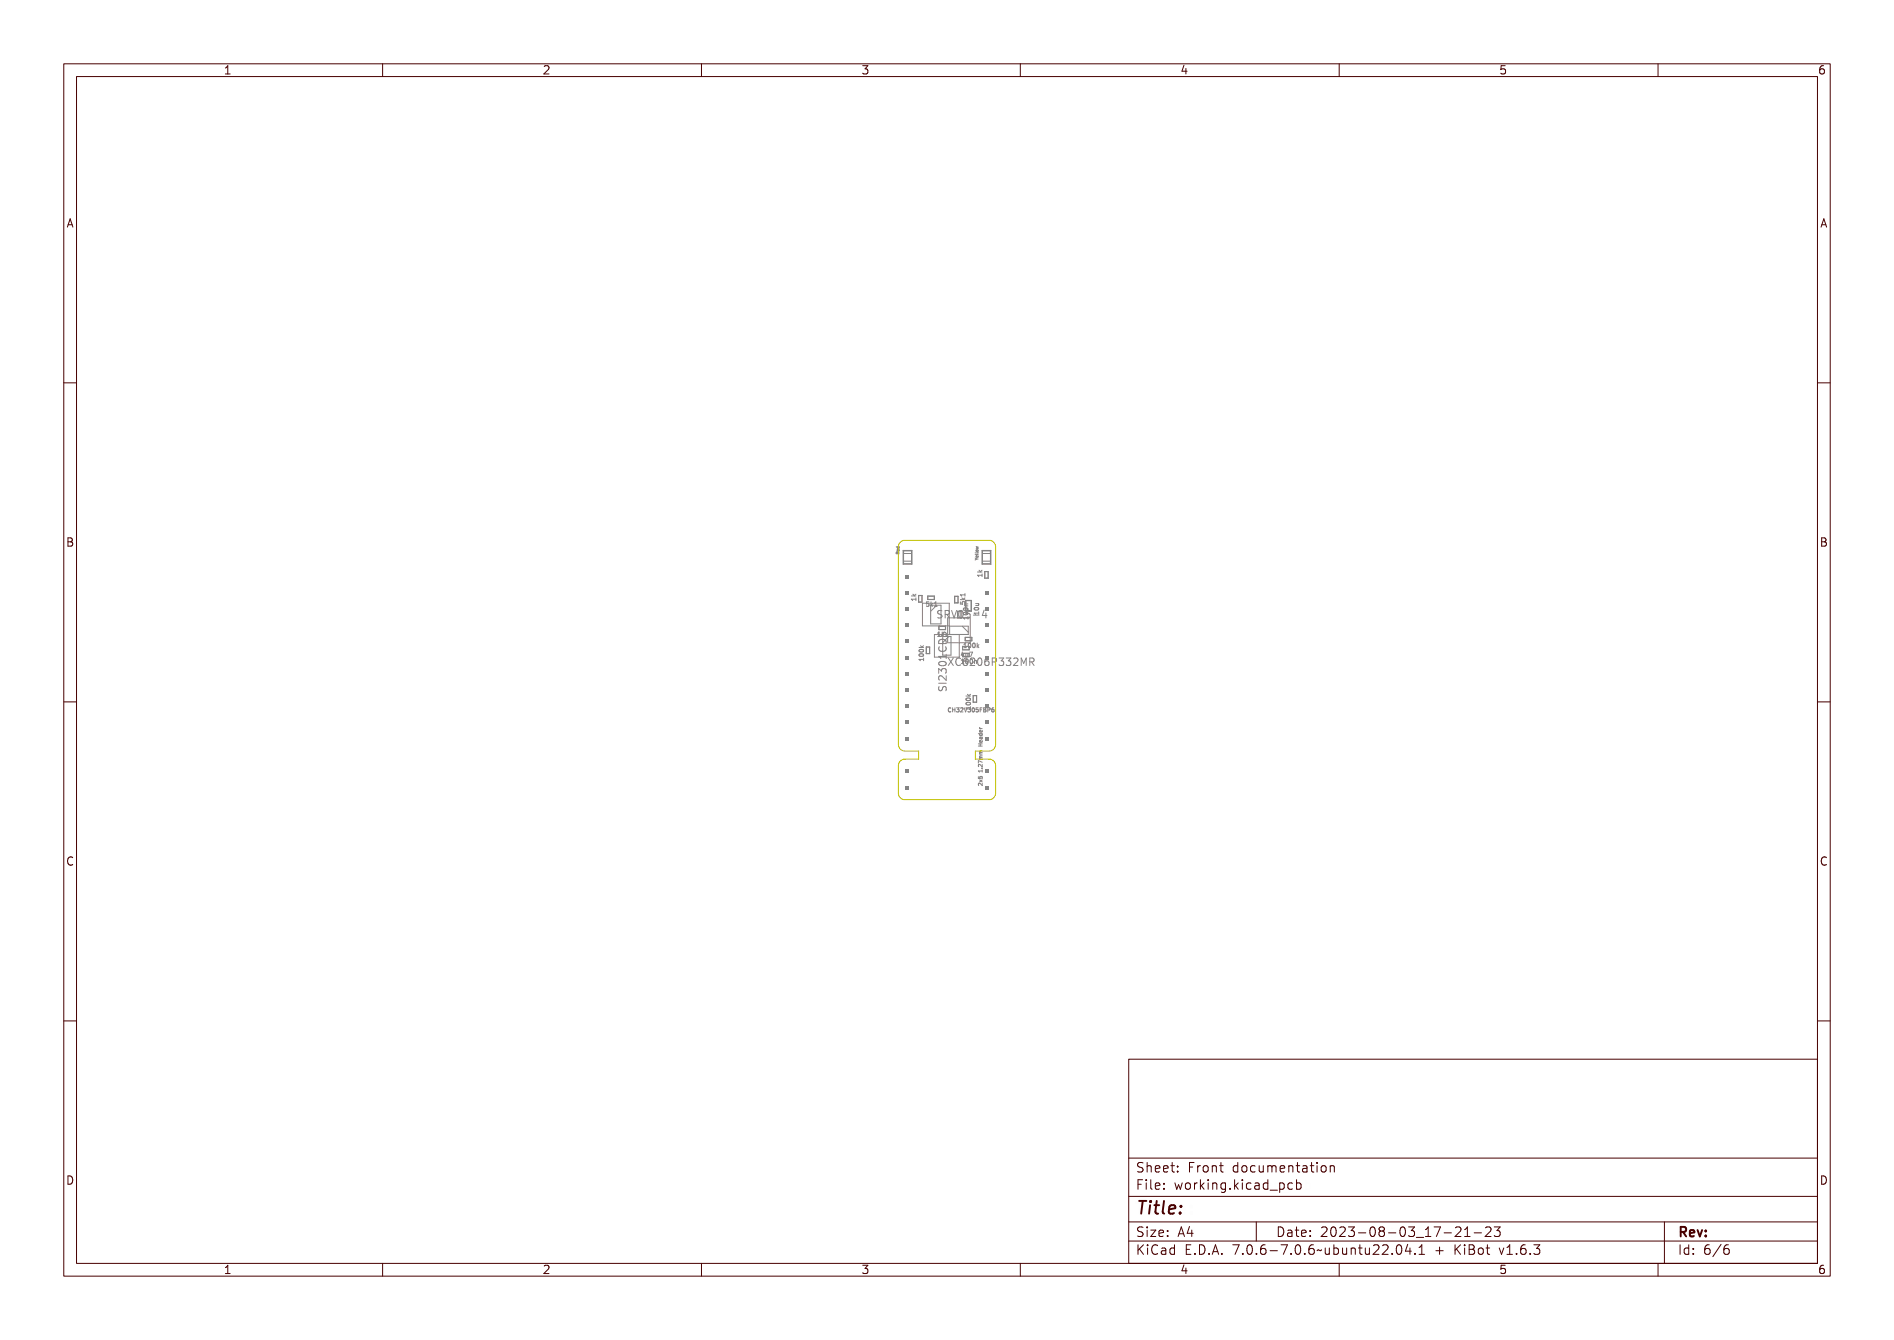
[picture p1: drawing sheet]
<svg xmlns="http://www.w3.org/2000/svg" width="297mm" height="210mm" viewBox="0 0 297 210" stroke-linecap="round" stroke-linejoin="round" font-family="sans-serif">
<defs><g id="words">
<text font-size="2.7" fill="#480000" x="178" y="190.3">Title:</text>
<g font-size="2" fill="#480000">
<text x="178" y="183.7">Sheet: Front documentation</text>
<text x="178" y="186.5">File: working.kicad_pcb</text>
<text x="178" y="193.9">Size: A4</text>
<text x="178" y="196.6">KiCad E.D.A. 7.0.6-7.0.6~ubuntu22.04.1 + KiBot v1.6.3</text>
<text x="200" y="193.9">Date: 2023-08-03_17-21-23</text>
<text x="263" y="196.6">Id: 6/6</text>
<text x="263" y="193.9">Rev:</text>
</g>
<g font-size="1.7" fill="#480000">
<text x="35" y="11.7">1</text>
<text x="85" y="11.7">2</text>
<text x="135" y="11.7">3</text>
<text x="185" y="11.7">4</text>
<text x="235" y="11.7">5</text>
<text x="285" y="11.7">6</text>
<text x="10.5" y="35.7">A</text>
<text x="285.5" y="35.7">A</text>
<text x="10.5" y="85.6">B</text>
<text x="285.5" y="85.6">B</text>
<text x="10.5" y="135.7">C</text>
<text x="285.5" y="135.7">C</text>
<text x="10.5" y="185.6">D</text>
<text x="285.5" y="185.6">D</text>
<text x="35" y="199.7">1</text>
<text x="85" y="199.7">2</text>
<text x="135" y="199.7">3</text>
<text x="185" y="199.7">4</text>
<text x="235" y="199.7">5</text>
<text x="285" y="199.7">6</text>
</g>
<g font-size="1.6" fill="#848484">
<text x="146.8" y="96.9">SRV05-4</text>
<text x="148.5" y="104.3">XC6206P332MR</text>
</g>
<g font-size="1" fill="#848484">
<text x="143.7" y="94.1" transform="rotate(-90 143.7 94.1)">1k</text>
<text x="145.1" y="95.1">5k1</text>
<text x="151.3" y="94.9" transform="rotate(-90 151.3 94.9)">5k1</text>
<text x="146.9" y="99.8">1k</text>
<text x="151" y="101.5">100k</text>
<text x="153.5" y="96.5" transform="rotate(-90 153.5 96.5)">10u</text>
<text x="144.9" y="103.3" transform="rotate(-90 144.9 103.3)">100k</text>
<text x="150.6" y="102.9">4u7</text>
<text x="150.6" y="104">100n</text>
<text x="152.2" y="110.9" transform="rotate(-90 152.2 110.9)">100k</text>
</g>
<text font-size=".9" fill="#848484" x="148.5" y="111.6">CH32V305FBP6</text>
</g></defs>
<g fill="none" stroke="#848484" stroke-width=".16">
<path d="M140.5 85.7h.5M140.5 85.6l.5 .1a.15 .15 0 0 1-.1 .2 .15 .15 0 0 1-.2-.2zM140.6 86.4l.2 .1 .2-.2-.2 .2 .2 .2h-.4zM140.6 86.5h.2v.1h-.2zM140.7 85.7v.2h.3M140.7 86h.2v.2l.1-.2a.17 .17 0 0 1-.1 .3 .18 .18 0 0 1-.2-.3zM140.7 86.1l.1 .1zM140.8 86.8v-.2l-.2-.1-.1 .3h.5M141 86.1l-.1 .2h-.2v-.2h.1v.2M141 85.7v.2M141 85.9h.1M141 86.5l-.2 .2"/>
<path d="M145.2 94.4h.4h-.3v.2a.23 .23 0 0 1 .3 .1 .23 .23 0 0 1-.1 .3 .23 .23 0 0 1-.3 0 .18 .18 0 0 0 .2 0 .18 .18 0 0 0 .1-.3 .18 .18 0 0 0-.3 0zM145.8 94.3h.1v.5l.3-.3-.2 .2 .2 .4-.3-.3-.1 .3zM146.4 94.4h.2v.6l.2 .1h-.4l.1-.1v-.5h-.1zM147 95.8h.4h.1v.2a.25 .25 0 0 0-.3-.2 .25 .25 0 0 0-.1 .4 .39 .39 0 0 1 .5 .5 .39 .39 0 0 1-.6 .2l-.1-.2a.27 .27 0 0 0 .4 .1 .27 .27 0 0 0 0-.4 .37 .37 0 0 1-.4-.1 .37 .37 0 0 1 .1-.5zM147.3 98.9h.2a.25 .25 0 0 0-.1 .4 .25 .25 0 0 0 .3 .1 .39 .39 0 0 1 .5-.5 .39 .39 0 0 1 .2 .6l-.2 .1a.27 .27 0 0 0 .1-.4 .27 .27 0 0 0-.3-.1 .38 .38 0 0 1-.5 .5 .38 .38 0 0 1-.2-.7zM147.4 99.9a.62 .62 0 0 1 .7 0 .62 .62 0 0 1 .3 .7h-1.1zM147.8 95.8a.58 .58 0 0 1 .7 .1v.3l-.2 .2 .3 .5h-.1l-.2-.4-.2-.1h-.1v.5h-.2zM148 95.9h.1a.2 .2 0 0 1 .3 .2 .2 .2 0 0 1-.3 .2h-.1zM148.3 99.2v.5M148.6 96.8h3.5v3.9h-3.5zM148.7 95.8h.1l.3 1 .3-1h.1l-.3 1.1h-.2zM148.9 98.1h2.9v1.3h-2.9z"/>
<path d="M149.8 95.9a.45 .45 0 0 1 .6 0 .45 .45 0 0 1 0 .6 .39 .39 0 0 1-.5 .4 .39 .39 0 0 1-.2-.6zM150 95.9h.1a.62 .62 0 0 1 0 .9l-.2-.3zM150.6 94.4l.1 .3h.2a.23 .23 0 0 1 .1-.3 .23 .23 0 0 1 .3 .1 .23 .23 0 0 1-.1 .3 .18 .18 0 0 0 .1-.3 .18 .18 0 0 0-.3 0 .18 .18 0 0 0 0 .3h-.4zM150.6 93.3h.7v-.1v.4v-.2h-.6l.1 .2h-.1zM150.7 95.8h.6v.1h-.5v.3a.42 .42 0 0 1 .5 .5 .42 .42 0 0 1-.7 .2v-.2a.3 .3 0 0 0 .5 .1 .3 .3 0 0 0 0-.4 .3 .3 0 0 0-.4-.1zM150.8 93.8l.2 .2 .3-.3-.2 .3 .2 .2h-.7v-.1h.4zM150.9 98.1l.9 1M151.1 96.8h.6l.1-.1v.4l-.1-.2h-.5v.2zM151.1 96.2a.33 .33 0 0 1 .5-.1 .33 .33 0 0 1 .1 .4h-.5zM151.1 95.7a.33 .33 0 0 1 .5-.2 .33 .33 0 0 1 .1 .4h-.5zM151.2 96.3a.31 .31 0 0 1 .5 .1 .31 .31 0 0 1-.5-.1zM151.2 95.7a.31 .31 0 0 1 .5 .1 .31 .31 0 0 1-.5-.1z"/>
<path d="M151.3 95h.5M151.3 95h.5v.1l-.4 .1v.1h.4v.1h-.5zM151.4 94.7h.4M151.7 96.4h.4v.1h-.4zM152.9 87.5l.3 .1M152.9 86.9h.4l.1-.1v.1h-.4v.1zM152.9 86.5h.4l.1-.1v.1l-.4 .1v.1zM152.9 87.5l.5 .2-.5 .1 .2-.2zM153 95.8h.1v.7h.2v.1h-.2v.3h-.1v-.3h-.5zM153 95.9v.6h-.4zM153.1 85.6h.3l-.2 .2 .2 .1h-.3l.2-.1h-.1l.1-.1zM153.1 85.7h.3l-.2 .1 .2 .1-.3 .1"/>
<path d="M153.1 86.2h.2l.1 .1-.2 .1zM153.1 87.2l.1-.1v.3l.2-.2a.17 .17 0 0 1-.2 .2 .17 .17 0 0 1-.1-.2zM153.1 87.2l.1 .2zM153.2 87.6h.2M153.2 87.6l-.3 .2M153.3 89.6h.7M153.3 90h.7v-.2v.4v-.1h-.6l.1 .1h-.1zM153.4 87.1l-.1 .2h-.2v-.2h.1v.2M153.4 86.6h-.5M153.4 86.8l-.5 .1M153.5 89.3l.2 .2 .3-.3-.2 .3 .2 .2h-.7v-.1h.4zM153.5 89.4l.3 .2"/>
<path d="M154 90v.4M154 90.2h-.7l.2 .2M154 89.4l-.3 .2M154.3 95.6l-.3 .9h.8M154.6 96.1v.8M144.2 103h.6l.1-.2v.4l-.1-.1h-.6l.1 .1h-.1zM144.2 102.4a.33 .33 0 0 1 .4-.2 .33 .33 0 0 1 .2 .4h-.6zM144.2 101.8a.33 .33 0 0 1 .4-.2 .33 .33 0 0 1 .2 .5h-.6zM144.2 102.4a.31 .31 0 0 1 .6 .1 .31 .31 0 0 1-.6-.1zM144.2 101.8a.32 .32 0 0 1 .6 .2 .32 .32 0 0 1-.6-.2zM144.3 103.5h.1M144.3 101.1l.2 .2 .4-.3-.3 .3 .3 .2h-.8v-.1h.5z"/>
<path d="M144.8 103.1v.4M147.2 107.1h1.2M147.3 107.6l-.1 .4 .1 .2h.3l.3-.5 .3-.1 .2 .2-.1 .5M147.3 100.4a.63 .63 0 0 1 .7-.2 .63 .63 0 0 1 .4 .7h-1.2zM147.3 105.5h.1v.3h.9v-.3h.1v.7h-.1v-.3h-.9v.3h-.1zM147.3 102h1v-.3h.1v.6h-.1v-.2h-.9l.1 .3h-.2zM147.3 101.4a.56 .56 0 0 0 .4 .7 .56 .56 0 0 0 .7-.5l-.1-.2M147.3 106.5h.2a.25 .25 0 0 0-.1 .3 .25 .25 0 0 0 .3 .1 .39 .39 0 0 1 .5-.5 .39 .39 0 0 1 .2 .7l-.2 .1a.27 .27 0 0 0 .1-.4 .27 .27 0 0 0-.3-.1 .38 .38 0 0 1-.5 .4 .38 .38 0 0 1-.2-.6zM147.3 100.8h.2l-.1 .2a.44 .44 0 0 0 .5 .4 .44 .44 0 0 0 .4-.5l.1-.1a.56 .56 0 0 1-.5 .7 .56 .56 0 0 1-.6-.7zM147.3 103.7h.4l.1 .1a.37 .37 0 0 1 .6-.1 .37 .37 0 0 1 0 .6h-.2a.27 .27 0 0 0 .1-.4 .27 .27 0 0 0-.4 0v.2h-.2a.23 .23 0 0 0 0-.3 .23 .23 0 0 0-.3 .1 .23 .23 0 0 0 0 .3v.1h-.1zM147.3 104.7a.72 .72 0 0 1 1 .4v-.5h.1v.7l-.4-.3a.32 .32 0 0 0-.3-.3 .32 .32 0 0 0-.3 .3l.1 .3h-.2v-.2zM147.4 102.8a.72 .72 0 0 1 1 .2 .66 .66 0 0 1-.5 .4 .66 .66 0 0 1-.6-.4z"/>
<path d="M147.4 102.9l.7-.1 .2 .2a.62 .62 0 0 1-.9 0zM147.5 100.1h.7l.1 .3h-.9zM148.2 103.7h-.6l-.3 .1-.1 .1 .2 .4h.8M148.2 104.8h-.4l-.2 .4-.4-.4v.7M148.3 104.9l.1 .4-.1 .2M148.4 102.5v.7M148.4 105.9v.7l-.9-.7-.3 .2 .1 .5M148.4 102.9h-1.2l.3 .3M148.5 103.2h.2l.3 .4 .2-.4h.2l-.4 .5 .4 .6h-.2l-.2-.4-.3 .4h-.2l.4-.6zM148.6 111.1l.3-.1 .1 .1a.22 .22 0 0 0-.3 .2 .22 .22 0 0 0 .3 .2v.1a.31 .31 0 0 1-.5-.1 .31 .31 0 0 1 .1-.4zM149.1 111h.1v.2h.2v-.2h.1v.6h-.1v-.3h-.2v.3h-.1zM149.6 111h.1a.17 .17 0 0 1 .3 0 .17 .17 0 0 1-.1 .3 .19 .19 0 0 1 0 .3 .19 .19 0 0 1-.3-.1h.1a.14 .14 0 0 0 .2-.1 .14 .14 0 0 0-.2-.1l.2-.2z"/>
<path d="M149.6 103.3l.5-.1h.1v.2l-.1-.1a.44 .44 0 0 0-.4 .5 .44 .44 0 0 0 .5 .4v.1a.52 .52 0 0 1-.6-.1 .52 .52 0 0 1-.1-.6zM150.1 111h.1a.24 .24 0 0 1 .3 .1 .24 .24 0 0 1-.2 .4h-.1l.3 .1h-.4l.3-.5-.1-.1-.2 .1zM150.6 103.3l.4-.1h.1v.2a.34 .34 0 0 0-.4 0 .34 .34 0 0 0-.1 .3 .37 .37 0 0 1 .6 .2 .37 .37 0 0 1-.3 .5 .37 .37 0 0 1-.4-.4zM150.6 111h.1l.1 .5 .2-.5h.1l-.2 .6h-.1zM150.9 102.3h.1v.4h.1l-.1 .2h-.1v-.1h-.3zM150.9 102.3v.4h-.2zM151.1 100.9l.3-.1v.7h.1h-.4h.2v-.6l-.2 .1zM151.2 111h.1a.17 .17 0 0 1 .2 0 .17 .17 0 0 1-.1 .3 .19 .19 0 0 1 .1 .3 .19 .19 0 0 1-.3-.1 .16 .16 0 0 0 .3-.1 .14 .14 0 0 0-.2-.1l.1-.2zM151.2 102.4h.1v.4l.1 .1 .1-.1v-.4h.1v.5h-.1a.17 .17 0 0 1-.2 0 .17 .17 0 0 1-.1-.2zM151.4 103.3a.41 .41 0 0 1 .7 0 .41 .41 0 0 1-.3 .7l-.2 .2h.5v.1h-.7l.3-.3a.32 .32 0 0 0 .3-.4 .32 .32 0 0 0-.3-.3l-.3 .1zM151.5 110.6h.6l.1-.2v.4l-.1-.1h-.5v.1zM151.5 110a.33 .33 0 0 1 .5-.2 .33 .33 0 0 1 .1 .4h-.5z"/>
<path d="M151.5 109.4a.33 .33 0 0 1 .5-.1 .33 .33 0 0 1 .1 .4h-.5zM151.6 110a.31 .31 0 0 1 .5 .1 .31 .31 0 0 1-.5-.1zM151.6 109.4a.31 .31 0 0 1 .5 .2 .31 .31 0 0 1-.5-.2zM151.7 100.9a.34 .34 0 0 1 .4 .3 .34 .34 0 0 1-.4 .3l-.1-.2zM151.7 108.7l.2 .2 .3-.2-.3 .3 .3 .1h-.7v-.1h.4zM151.7 111.1l.1-.1a.31 .31 0 0 1 .3 .3 .31 .31 0 0 1-.3 .3l-.1-.2zM151.8 102.3h.4l-.2 .6h-.1l.2-.6zM151.8 100.9a.28 .28 0 0 1 .2 .3 .28 .28 0 0 1-.2 .3zM151.8 111.1a.26 .26 0 0 1 .2 .2 .26 .26 0 0 1-.2 .2zM152.2 111h.3l-.2 .1v.1a.21 .21 0 0 1 .3 .1 .21 .21 0 0 1-.1 .3 .21 .21 0 0 1-.3-.1 .17 .17 0 0 0 .2 .1 .17 .17 0 0 0 .1-.3 .17 .17 0 0 0-.3 0zM152.2 100.9h.1a.34 .34 0 0 1 .3 .3 .34 .34 0 0 1-.3 .3l-.1-.2zM152.4 100.9a.28 .28 0 0 1 .2 .3 .28 .28 0 0 1-.2 .3z"/>
<path d="M152.4 103.3a.45 .45 0 0 1 .6 .1 .45 .45 0 0 1 .1 .6 .39 .39 0 0 1-.5 .4 .39 .39 0 0 1-.2-.6zM152.6 103.3h.1a.62 .62 0 0 1 0 .9l-.2-.2zM152.8 111h.3l-.3 .1v.1h.3l-.3 .1v.3zM152.8 100.8h.1v.4l.3-.2-.2 .2 .3 .3-.3-.2-.2 .2zM153.2 111h.2a.15 .15 0 0 1 .2 .1 .15 .15 0 0 1-.1 .2 .17 .17 0 0 1 .2 .2 .17 .17 0 0 1-.3 .1h-.2zM153.3 111.3h.2v.2h-.2zM153.3 111l.2 .1v.1h-.2zM153.4 103.3l.4-.1h.2v.2a.34 .34 0 0 0-.4 0 .34 .34 0 0 0-.2 .3 .37 .37 0 0 1 .6 .2 .37 .37 0 0 1-.3 .5 .37 .37 0 0 1-.4-.4zM153.4 116.9h.6M153.4 116.6h.6M153.4 115h.6M153.4 116.2h.6a.19 .19 0 0 1-.2 .3 .19 .19 0 0 1-.1-.3z"/>
<path d="M153.5 119.5l.5 .3-.5-.2v.3zM153.5 117.6h.5v.1h-.2v.2l.2 .1h-.5l.2-.1v-.2h-.2zM153.6 119.1l.4-.1-.3 .1 .3 .1-.3 .1 .3 .1h-.4zM153.6 118.6l.4-.1-.3 .1 .3 .1-.3 .1 .3 .1h-.4zM153.6 114l.1 .2M153.6 119h.4M153.6 118.2h.4M153.6 114.2h.4M153.6 115.2l.1 .2 .3 .1h-.4l.1-.1zM153.6 115l.1 .3 .3-.1v-.2M153.7 117.2l.1-.1 .1 .3 .1-.1v-.2a.22 .22 0 0 1 0 .3 .22 .22 0 0 1-.3 .1 .22 .22 0 0 1 0-.3zM153.7 115.7h.1l.1 .3 .1-.1v-.2a.22 .22 0 0 1 0 .3 .22 .22 0 0 1-.3 0 .22 .22 0 0 1 0-.3z"/>
<path d="M153.7 116.7l.3-.1v.1a.15 .15 0 0 1 0 .3 .15 .15 0 0 1-.2-.2l-.1-.1-.1 .3zM153.7 117.2h.1v.2zM153.7 115.8l.1-.1v.3zM153.7 117.9v.3M153.7 118.7v.3M153.7 118.7h.3M153.7 117.9h.3M153.7 116.6v.3M153.8 115.5l.1 .3 .1-.1v-.2M153.8 111h.2a.2 .2 0 0 1 .2 .2 .2 .2 0 0 1-.3 .2v.2h-.1zM153.9 111h.1a.12 .12 0 0 1 .1 .2 .12 .12 0 0 1-.1 .1h-.1zM154 114.5l-.1 .2h-.3v-.2l.2-.1v.3"/>
<path d="M154 116.1l-.1 .2h-.3v-.2l.2-.1v.3M154 119.5l-.6-.3v.4M154 119.8v.4l-.4-.4-.2 .1 .1 .2M154 115.5l-.4 .1v.2M154 117.7h-.4l.1 .2M154 118.5h-.4l.1 .2M154.3 103.2h.3a.37 .37 0 0 1 .4 .5 .37 .37 0 0 1-.6 .2v.4h-.1zM154.3 111.1l.2-.1 .1 .1a.19 .19 0 0 0-.2 0 .19 .19 0 0 0-.1 .2 .21 .21 0 0 1 .4 0 .21 .21 0 0 1-.1 .3 .21 .21 0 0 1-.3-.2zM154.4 103.3h.2a.22 .22 0 0 1 .2 .2 .22 .22 0 0 1-.2 .3h-.2zM154.9 110.9h.2l.2 .2-.1 .1-.3 .1M155.2 103.2a.36 .36 0 0 1 .5 0 .36 .36 0 0 1 .1 .5h-.1a.37 .37 0 0 1 .1 .6 .37 .37 0 0 1-.5 0l-.1-.1a.27 .27 0 0 0 .4 0 .27 .27 0 0 0 0-.4h-.2v-.1a.23 .23 0 0 0 .3-.1 .23 .23 0 0 0-.1-.3 .23 .23 0 0 0-.3 0l-.1 .1zM155.8 110.9l-.3 .2v.4l.1 .1 .3-.1-.1-.3h-.2l-.1 .1"/>
<path d="M156.2 103.2a.36 .36 0 0 1 .4 0 .36 .36 0 0 1 .1 .5h-.1a.37 .37 0 0 1 .2 .6 .37 .37 0 0 1-.6 0l-.1-.1a.27 .27 0 0 0 .4 0 .27 .27 0 0 0 .1-.4h-.3v-.1a.23 .23 0 0 0 .3-.1 .23 .23 0 0 0 0-.3 .23 .23 0 0 0-.4 0v.1zM157.1 103.3a.41 .41 0 0 1 .6 0 .41 .41 0 0 1-.2 .7l-.2 .2h.5v.1h-.7l.2-.3a.32 .32 0 0 0 .3-.4 .32 .32 0 0 0-.3-.3l-.2 .1zM158 103.2h.2l.2 .6 .2-.6h.2v1.1h-.2v-1l-.2 .6h-.1l-.2-.6v1h-.1zM159 103.2a.57 .57 0 0 1 .6 .2l.1 .2-.3 .2 .4 .5h-.2l-.2-.3-.1-.1h-.2v.4h-.1zM159.1 103.3h.2a.2 .2 0 0 1 .2 .2 .2 .2 0 0 1-.2 .2h-.2zM160.1 103.1l.4 .9 .4-.9v1.2M161.5 103.7h.5l.2-.2-.1-.3-.2-.1h-.4v1.2M161.8 103.7l.4 .6M153.4 121.7v.3h.3v-.3h.3v.3M153.5 122v.2h.2a.2 .2 0 0 1 .1-.3 .2 .2 0 0 1 .2 .1 .2 .2 0 0 1 0 .3 .15 .15 0 0 0 0-.2 .15 .15 0 0 0-.2-.1 .15 .15 0 0 0 0 .3h-.3zM153.5 121.1h.5v-.1v.3v-.2h-.5v.2zM153.5 122.9h.2l.3 .2v-.2v.3l-.4-.2-.1 .2z"/>
<path d="M153.5 120.1l.2-.1 .3 .3v-.3v.4l-.4-.3-.1 .2zM153.6 122.4l.2 .1 .2-.1-.1 .2 .1 .2-.2-.2-.2 .2 .2-.2zM153.6 122.2l.4 .3M153.9 120.6l.1 .1zM154 120.4h.1M154 122.7v.4l-.4-.4-.2 .2 .1 .2M154 120.7v.3M154 122.2l-.4 .3M154 120.8h-.6l.2 .2"/>
<circle cx="140.9" cy="85.7" r=".11"/>
<circle cx="150.1" cy="96.3" r=".1"/>
<circle cx="151.5" cy="96.3" r=".06"/>
<circle cx="151.5" cy="95.8" r=".06"/>
<circle cx="153.2" cy="86.1" r=".12"/>
<circle cx="153.2" cy="86.2" r=".17"/>
<circle cx="144.5" cy="101.9" r=".06"/>
<circle cx="144.5" cy="102.5" r=".06"/>
<circle cx="147.8" cy="103" r=".1"/>
<circle cx="150.9" cy="104" r=".25"/>
<circle cx="151.8" cy="101.2" r=".06"/>
<circle cx="151.9" cy="110.1" r=".06"/>
<circle cx="151.9" cy="109.5" r=".06"/>
<circle cx="151.9" cy="111.3" r=".06"/>
<circle cx="152.4" cy="101.2" r=".06"/>
<circle cx="152.7" cy="103.8" r=".1"/>
<circle cx="153.7" cy="104" r=".25"/>
<circle cx="153.8" cy="116.3" r=".14"/>
<circle cx="153.9" cy="116.8" r=".1"/>
<circle cx="154.5" cy="111.4" r=".14"/>
</g>
<path d="M141.9 90.1h.5v.5h-.5z" fill-rule="evenodd" fill="#848484"/>
<path d="M154 86.3h1.4v2.1h-1.4zM154.1 86.3h1.2v2h-1.2zM154.1 86.7h1.2M154.1 87.9h1.2" fill="none" stroke="#848484" stroke-width=".16"/>
<g fill="#848484">
<path d="M141.9 120.6h.5v.6h-.5z" fill-rule="evenodd"/>
<path d="M141.9 123.2h.5v.5h-.5z" fill-rule="evenodd"/>
<path d="M141.9 92.7h.5v.5h-.5z" fill-rule="evenodd"/>
<path d="M141.9 95.2h.5v.5h-.5z" fill-rule="evenodd"/>
<path d="M141.9 97.7h.5v.5h-.5z" fill-rule="evenodd"/>
<path d="M141.9 100.3h.5v.5h-.5z" fill-rule="evenodd"/>
<path d="M141.9 102.8h.5v.5h-.5z" fill-rule="evenodd"/>
<path d="M141.9 105.4h.5v.5h-.5z" fill-rule="evenodd"/>
<path d="M141.9 107.9h.5v.5h-.5z" fill-rule="evenodd"/>
<path d="M141.9 110.4h.5v.5h-.5z" fill-rule="evenodd"/>
<path d="M141.9 113h.5v.5h-.5z" fill-rule="evenodd"/>
<path d="M141.9 115.5h.5v.5h-.5z" fill-rule="evenodd"/>
</g>
<path d="M149.7 93.4h.5v1.1h-.5zM149.7 93.5v1h.5v-1" fill="none" stroke="#848484" stroke-width=".16"/>
<g fill="#848484">
<path d="M154.6 92.7h.5v.5h-.5z" fill-rule="evenodd"/>
<path d="M154.6 95.2h.5v.5h-.5z" fill-rule="evenodd"/>
<path d="M154.6 97.7h.5v.5h-.5z" fill-rule="evenodd"/>
<path d="M154.6 100.3h.5v.5h-.5z" fill-rule="evenodd"/>
<path d="M154.6 105.4h.5v.5h-.5z" fill-rule="evenodd"/>
<path d="M154.6 107.9h.5v.5h-.5z" fill-rule="evenodd"/>
<path d="M154.6 110.4h.5v.5h-.5z" fill-rule="evenodd"/>
<path d="M154.6 113h.5v.5h-.5z" fill-rule="evenodd"/>
<path d="M154.6 115.5h.5v.5h-.5z" fill-rule="evenodd"/>
<path d="M154.6 120.6h.5v.6h-.5z" fill-rule="evenodd"/>
<path d="M154.6 123.2h.5v.5h-.5z" fill-rule="evenodd"/>
</g>
<g fill="none" stroke="#848484" stroke-width=".16">
<path d="M141.6 86.3h1.4v2.1h-1.4zM141.7 86.3h1.2v2h-1.2zM141.7 86.7h1.2M141.7 87.9h1.2M144 93.3h.6v1.1h-.6zM144.6 93.3h-.5v1M144.7 94.5h4.2v3.6h-4.2zM145.5 93.4h1v.6h-1zM145.9 94.9h1.7v2.9h-1.7zM146.5 93.4v.5h-1M146.5 99.5h3.9v3.5h-3.9zM146.9 94.9l-1 .9"/>
<path d="M147.2 98.1h1.1v.6h-1.1zM147.8 99.8h1.3v2.9h-1.3zM148.3 98.2h-1v.5M148.8 99.8l-1 .9M151.3 99.9h1.1v.5h-1.1zM151.4 99.9h1v.5h-1M151.4 95.8v-1.7h.9v1.7M151.5 95.7v-1.6h.8v1.6M154.4 89.6h.6v1h-.6zM154.9 89.6v1h-.5M145.2 101.4h.6v1.1h-.6zM145.3 102.4v-1h.5v1"/>
<path d="M152.6 109h.6v1.1h-.6zM152.6 109v1h.5v-1"/>
</g>
<path d="M141.2 85l.7-.3h13.2a1 1 0 0 1 1 1v31a1 1 0 0 1-1 1h-2.2v1.3h2.2a1 1 0 0 1 1 1v4.3a1 1 0 0 1-1 1h-13.2a1 1 0 0 1-1-1v-4.3a1 1 0 0 1 1-1h2.2v-1.3h-2.2a1 1 0 0 1-1-1v-31z" fill="none" stroke="#c2c200" stroke-width=".16"/>
<g fill="none" stroke="#480000" stroke-width=".16">
<path d="M10 10h277v190h-277zM12 12h273v186h-273zM60 10v2M110 10v2M160 10v2M210 10v2M260 10v2M10 60h2M285 60h2M10 110h2M285 110h2M10 160h2"/>
<path d="M285 160h2M177 166h108v32h-108zM60 198v2M110 198v2M160 198v2M177 181.5h108M177 187.5h108M177 191.5h108M177 194.5h108M178.1 195.2h.2v.6l.6-.6h.3l-.6 .6 .6 .8h-.2l-.5-.7-.2 .2v.5h-.2zM178.2 185h.9v.2h-.7v.4h.6v.2h-.6v.7h-.2zM178.3 182.4l.5-.1h.2v.2a.31 .31 0 0 0-.5-.1 .31 .31 0 0 0 0 .5 .5 .5 0 0 1 .6 .6 .5 .5 0 0 1-.8 .2h-.1v-.2a.37 .37 0 0 0 .4 .1 .37 .37 0 0 0 .2-.4 .56 .56 0 0 1-.5-.8z"/>
<path d="M178.3 192.5l.5-.1h.2v.2a.31 .31 0 0 0-.5-.1 .31 .31 0 0 0 0 .5 .5 .5 0 0 1 .6 .6 .5 .5 0 0 1-.8 .2h-.1v-.2a.37 .37 0 0 0 .4 .1 .37 .37 0 0 0 .2-.4 .56 .56 0 0 1-.5-.8zM179.4 182.2h.2v.6a.35 .35 0 0 1 .4-.1 .35 .35 0 0 1 .2 .4v.6h-.2v-.8l-.2-.1-.2 .1v.8h-.2zM179.5 185.4h.4v.9h.4v.2h-.9v-.2h.3v-.8h-.2zM179.5 192.8h.4v.9h.4v.1h-.9v-.1h.3v-.8h-.2zM179.5 195.6h.4v.9h.4v.1h-.9v-.1h.3v-.8h-.2zM179.7 184.9h.2v.3h-.2zM179.7 192.3h.2v.3h-.2zM179.7 195.1h.2v.3h-.2zM180.6 184.9h.4v1.3l.1 .1h.3v.2a.4 .4 0 0 1-.5-.4v-1h-.3zM180.6 192.8h.8v.1l-.6 .8h.6v.1h-.8v-.1l.6-.8h-.6zM180.7 182.8a.49 .49 0 0 1 .6-.1 .49 .49 0 0 1 .2 .5h-.8a.42 .42 0 0 0 .3 .4 .42 .42 0 0 0 .4-.1v.2a.6 .6 0 0 1-.8-.1 .6 .6 0 0 1 .1-.8zM180.7 195.4l.5-.2h.3v.2a.43 .43 0 0 0-.6 0 .43 .43 0 0 0-.2 .5 .43 .43 0 0 0 .2 .5 .43 .43 0 0 0 .6 0v.2a.66 .66 0 0 1-.8-.1 .66 .66 0 0 1-.1-.8z"/>
<path d="M180.8 182.9l.4-.1 .1 .3h-.6zM181.8 195.6h.1a.48 .48 0 0 1 .5 0 .48 .48 0 0 1 .2 .4v.6h-.1v-.1a.38 .38 0 0 1-.5 .2 .38 .38 0 0 1-.2-.5 .38 .38 0 0 1 .4-.2h.3a.35 .35 0 0 0-.3-.4 .35 .35 0 0 0-.4 .2zM181.9 182.8a.49 .49 0 0 1 .6-.1 .49 .49 0 0 1 .2 .5h-.8a.42 .42 0 0 0 .3 .4 .42 .42 0 0 0 .5-.1v.2a.6 .6 0 0 1-.9-.1 .6 .6 0 0 1 .1-.8zM181.9 185.5a.49 .49 0 0 1 .6-.1 .49 .49 0 0 1 .2 .5h-.8a.42 .42 0 0 0 .3 .4 .42 .42 0 0 0 .5-.1v.2a.6 .6 0 0 1-.9-.1 .6 .6 0 0 1 .1-.8zM181.9 192.9a.49 .49 0 0 1 .6-.1 .49 .49 0 0 1 .2 .5h-.8a.42 .42 0 0 0 .3 .4 .42 .42 0 0 0 .5-.1v.2a.6 .6 0 0 1-.9-.1 .6 .6 0 0 1 .1-.8zM182 196.2l.5-.1a.31 .31 0 0 1-.2 .4 .31 .31 0 0 1-.4-.1zM182 182.9l.4-.1 .1 .3h-.6zM182 185.6l.4-.1 .1 .3h-.6zM182 193l.4-.1 .1 .3h-.6zM183 195.7l.4-.2 .2 .2v-.6h.2v1.5h-.2v-.1a.42 .42 0 0 1-.5 .1 .42 .42 0 0 1-.2-.5zM183.2 195.8l.1-.1a.4 .4 0 0 1 .3 .4 .4 .4 0 0 1-.3 .4l-.2-.2zM183.2 182.3h.2v.4h.4v.1h-.4l.1 .8h.3v.1h-.2a.3 .3 0 0 1-.4-.3v-.6h-.3v-.1h.3z"/>
<path d="M183.3 185.4h.2v.3h-.2zM183.3 186.2h.2v.3h-.2zM183.3 192.8h.2v.3h-.2zM183.3 193.6h.2v.2h-.2zM184.5 182.7h.2v.3h-.2zM184.5 183.5h.2v.2h-.2zM185.2 185.4h.2l.2 .8 .1-.5h.2l.2 .5 .1-.8h.2l-.2 1.1h-.2l-.2-.7-.2 .7h-.1zM185.4 195.2h.9v.2h-.7v.4h.6v.2h-.6v.5h.7v.1h-.9zM185.7 192.4h.2l.5 1.4h-.2l-.1-.3h-.5l-.1 .3h-.2zM185.8 192.6l.2 .7h-.4zM186.6 182.3h.9v.2h-.7v.4h.6v.2h-.6v.6h-.2zM186.7 185.5a.52 .52 0 0 1 .8 .4 .52 .52 0 0 1-.8 .4l-.1-.4z"/>
<path d="M186.8 185.6l.1-.1a.39 .39 0 0 1 .4 .4 .39 .39 0 0 1-.4 .4l-.1-.2zM186.9 196.4h.2v.2h-.2zM187.1 192.4h.2v.9h.2v.2h-.2v.3h-.2v-.3h-.6v-.2zM187.1 192.6v.7h-.4zM187.8 195.2a.76 .76 0 0 1 .9 .7 .76 .76 0 0 1-.9 .7zM188 195.4a.57 .57 0 0 1 .5 .5 .57 .57 0 0 1-.5 .6zM188 182.7h.2v.2a.3 .3 0 0 1 .3-.3 .3 .3 0 0 1 .3 .3 .37 .37 0 0 0-.5-.1 .37 .37 0 0 0-.1 .4v.5h-.2zM188 185.4h.2v.2a.3 .3 0 0 1 .3-.3 .3 .3 0 0 1 .3 .3 .37 .37 0 0 0-.5-.1 .37 .37 0 0 0-.1 .4v.6h-.2zM189.1 184.9h.1v.9l.5-.4h.2l-.4 .4 .5 .7h-.2l-.4-.6-.2 .1v.5h-.1zM189.1 182.8a.52 .52 0 0 1 .8 .4 .52 .52 0 0 1-.8 .4l-.1-.4zM189.2 182.9l.1-.1a.39 .39 0 0 1 .4 .4 .39 .39 0 0 1-.4 .4l-.1-.2zM189.3 196.4h.3v.2h-.3z"/>
<path d="M190.2 182.7h.2v.1a.35 .35 0 0 1 .4-.1 .35 .35 0 0 1 .3 .4v.6h-.2l-.1-.8-.1-.1-.2 .1-.1 .8h-.2zM190.3 185.4h.4v.9h.4v.2h-.9v-.2h.4v-.8h-.3zM190.5 195.2h.3l.4 1.4h-.2l-.1-.3h-.5l-.1 .3h-.2zM190.6 184.9h.1v.3h-.1zM190.6 195.4l.2 .7h-.4zM191.4 185.4h.2v.1a.35 .35 0 0 1 .4-.1 .35 .35 0 0 1 .3 .4v.7h-.2l-.1-.9-.1-.1-.2 .1-.1 .9h-.2zM191.7 182.3h.1v.4h.4v.1h-.4l.1 .8h.3v.1h-.2a.3 .3 0 0 1-.3-.3v-.6h-.3v-.1h.3zM191.7 196.4h.3v.2h-.3zM192.7 185.5l.3-.2 .3 .2v-.1h.2v1a.53 .53 0 0 1-.8 .4v-.2a.36 .36 0 0 0 .4 .1 .36 .36 0 0 0 .2-.4l-.2 .1a.55 .55 0 0 1-.6-.3 .55 .55 0 0 1 .2-.6zM192.8 185.6l.1-.1a.39 .39 0 0 1 .4 .4 .39 .39 0 0 1-.4 .4l-.1-.2zM193.8 195.2h.9l-.5 1.4h-.2l.5-1.2h-.7zM193.9 182.8l.3-.2 .3 .2v-.6h.2v1.5h-.2v-.1a.42 .42 0 0 1-.6 .1 .42 .42 0 0 1-.1-.5z"/>
<path d="M194.1 182.8a.4 .4 0 0 1 .4 .4 .4 .4 0 0 1-.4 .4l-.2-.4zM194.1 186.2h.3v.3h-.3zM195.1 184.9h.2v.9l.4-.4h.3l-.5 .4 .5 .7h-.2l-.4-.6-.1 .1v.5h-.2zM195.1 182.8a.52 .52 0 0 1 .8 .4 .52 .52 0 0 1-.8 .4l-.1-.4zM195.2 182.9l.1-.1a.39 .39 0 0 1 .4 .4 .39 .39 0 0 1-.4 .4l-.1-.2zM195.3 196.4h.3v.2h-.3zM196.3 185.4h.5v.9h.3v.2h-.9v-.2h.4v-.8h-.3zM196.3 195.4a.5 .5 0 0 1 .7-.1 .5 .5 0 0 1 .1 .6 .52 .52 0 0 1-.4 .8 .52 .52 0 0 1-.5-.8zM196.4 182.8l.5-.2 .2 .1v.2a.4 .4 0 0 0-.6 0 .4 .4 0 0 0 0 .6 .4 .4 0 0 0 .6 0v.2a.58 .58 0 0 1-.8-.1 .58 .58 0 0 1 .1-.8zM196.5 195.4a.39 .39 0 0 1 .4 .5v.2a.29 .29 0 0 1-.3 .4 .29 .29 0 0 1-.2-.4zM196.6 184.9h.2v.3h-.2zM197 191.5v3"/>
<path d="M197.4 182.7h.2v.8l.2 .1 .3-.2v-.7h.2v1h-.2v-.1a.35 .35 0 0 1-.4 .2 .35 .35 0 0 1-.3-.5zM197.6 185.5l.5-.2 .2 .1v.2a.4 .4 0 0 0-.6 0 .4 .4 0 0 0 0 .6 .4 .4 0 0 0 .6 0v.2a.58 .58 0 0 1-.8-.1 .58 .58 0 0 1 .1-.8zM197.7 196.4h.3v.2h-.3zM198.6 182.7h.1a.21 .21 0 0 1 .2-.1 .21 .21 0 0 1 .2 .2l.3-.1a1.27 1.27 0 0 1 .2 1h-.2v-.8l-.1-.1-.2 .1v.8h-.1v-.8l-.2-.1-.1 .1v.8h-.1zM198.7 185.4h.1a.48 .48 0 0 1 .5 0 .48 .48 0 0 1 .2 .4v.7h-.2v-.2a.38 .38 0 0 1-.5 .2 .38 .38 0 0 1-.2-.5 .38 .38 0 0 1 .5-.2h.2a.35 .35 0 0 0-.3-.4 .35 .35 0 0 0-.3 .2zM198.7 195.4l.5-.2h.2v.2a.43 .43 0 0 0-.5 0 .43 .43 0 0 0-.1 .5 .44 .44 0 0 1 .6-.1 .44 .44 0 0 1 .1 .6 .51 .51 0 0 1-.7 .2 .51 .51 0 0 1-.2-.7zM198.8 186l.5-.1a.31 .31 0 0 1-.1 .4 .31 .31 0 0 1-.4-.1zM198.9 195.9a.3 .3 0 0 1 .4 .3 .3 .3 0 0 1-.4 .2zM199.9 185.5l.3-.2 .3 .2v-.6h.2v1.6h-.2v-.2a.42 .42 0 0 1-.5 .1 .42 .42 0 0 1-.2-.5zM199.9 182.8a.49 .49 0 0 1 .6-.1 .49 .49 0 0 1 .2 .5h-.7a.42 .42 0 0 0 .2 .4 .42 .42 0 0 0 .5-.1v.2a.6 .6 0 0 1-.8-.1 .6 .6 0 0 1 0-.8zM200 196h.5v.2h-.5zM200 185.6l.1-.1a.39 .39 0 0 1 .4 .4 .39 .39 0 0 1-.4 .4l-.1-.2z"/>
<path d="M200.1 182.9l.3-.1 .2 .3h-.6zM200.1 192.4a.76 .76 0 0 1 1 .7 .76 .76 0 0 1-1 .7zM200.3 192.6a.57 .57 0 0 1 .6 .5 .57 .57 0 0 1-.5 .6h-.1zM200.9 186.8h1.2v.1h-1.2zM201 195.2h.9l-.5 1.4h-.2l.5-1.2h-.7zM201.1 182.7h.1v.1a.35 .35 0 0 1 .5-.1 .35 .35 0 0 1 .2 .4v.6h-.2v-.8l-.2-.1-.2 .1-.1 .8h-.1zM201.4 192.8h.1a.48 .48 0 0 1 .5 0 .48 .48 0 0 1 .2 .4v.6h-.1v-.1a.38 .38 0 0 1-.5 .2 .38 .38 0 0 1-.2-.5 .38 .38 0 0 1 .4-.2h.3a.35 .35 0 0 0-.3-.4 .35 .35 0 0 0-.4 .2zM201.6 193.4l.5-.1a.31 .31 0 0 1-.2 .4 .31 .31 0 0 1-.4-.1zM202.2 185.4h.2v.1a.42 .42 0 0 1 .6-.1 .42 .42 0 0 1 .1 .5 .42 .42 0 0 1-.1 .5 .42 .42 0 0 1-.6-.1v.6h-.2zM202.5 182.3h.2v.4h.4v.1h-.4v.8h.4v.1h-.2a.3 .3 0 0 1-.4-.3v-.6h-.3v-.1h.3zM202.5 185.6l.1-.1a.4 .4 0 0 1 .4 .4 .4 .4 0 0 1-.4 .4l-.2-.2zM202.5 196.4h.3v.2h-.3z"/>
<path d="M202.8 192.4h.2v.4h.4v.1h-.4l.1 .8h.3v.1h-.2a.3 .3 0 0 1-.4-.3v-.6h-.3v-.1h.3zM203.5 182.7h.1a.48 .48 0 0 1 .5 0 .48 .48 0 0 1 .2 .4v.6h-.2v-.1a.38 .38 0 0 1-.5 .2 .38 .38 0 0 1-.2-.5 .38 .38 0 0 1 .5-.2h.2a.35 .35 0 0 0-.2-.4 .35 .35 0 0 0-.4 .2zM203.5 195.4a.5 .5 0 0 1 .7-.1 .5 .5 0 0 1 .1 .6 .52 .52 0 0 1-.4 .8 .52 .52 0 0 1-.5-.8zM203.6 185.5l.5-.2 .2 .1v.2a.4 .4 0 0 0-.5 0 .4 .4 0 0 0 0 .6 .4 .4 0 0 0 .5 0v.2a.58 .58 0 0 1-.8-.1 .58 .58 0 0 1 .1-.8zM203.7 183.3l.4-.1a.31 .31 0 0 1-.1 .4 .31 .31 0 0 1-.4-.1zM203.7 195.4a.39 .39 0 0 1 .4 .5v.2a.29 .29 0 0 1-.2 .4 .29 .29 0 0 1-.3-.4zM203.9 192.9a.49 .49 0 0 1 .6-.1 .49 .49 0 0 1 .2 .5h-.8a.42 .42 0 0 0 .3 .4 .42 .42 0 0 0 .5-.1v.2a.6 .6 0 0 1-.9-.1 .6 .6 0 0 1 .1-.8zM204 193l.4-.1 .1 .3h-.6zM204.7 184.9h.1v.6a.45 .45 0 0 1 .7 0 .45 .45 0 0 1 0 .6 .39 .39 0 0 1-.2 .4 .39 .39 0 0 1-.5-.2v.2h-.1zM204.9 182.3h.2v.4h.4v.1h-.4v.8h.4v.1h-.2a.3 .3 0 0 1-.4-.3v-.6h-.3v-.1h.3zM204.9 185.6l.1-.1a.39 .39 0 0 1 .4 .4 .39 .39 0 0 1-.4 .4l-.1-.2zM204.9 196.4h.3v.2h-.3z"/>
<path d="M205.3 192.8h.2v.3h-.2zM205.3 193.6h.2v.2h-.2zM205.9 182.7h.5v.9h.3v.1h-.9v-.1h.4v-.8h-.3zM205.9 195.4l.5-.2h.2v.2a.43 .43 0 0 0-.5 0 .43 .43 0 0 0-.1 .5 .44 .44 0 0 1 .6-.1 .44 .44 0 0 1 .1 .6 .51 .51 0 0 1-.7 .2 .51 .51 0 0 1-.2-.7zM206.1 195.9a.3 .3 0 0 1 .5 .3 .3 .3 0 0 1-.5 .2zM206.2 182.2h.2v.3h-.2zM207 196l.3-.1 .5 .1 .2-.1a.38 .38 0 0 1-.7 .2l-.3 .1zM207.1 182.8a.52 .52 0 0 1 .8 .4 .52 .52 0 0 1-.8 .4l-.1-.4zM207.3 182.9l.1-.1a.39 .39 0 0 1 .4 .4 .39 .39 0 0 1-.4 .4l-.2-.2zM207.4 192.5a.53 .53 0 0 1 .8 .1 .53 .53 0 0 1-.3 .7l-.3 .4h.7v.1h-.9v-.1l.2-.3a.72 .72 0 0 0 .4-.8l-.3-.1-.3 .2zM208.3 182.7h.1v.1a.35 .35 0 0 1 .5-.1 .35 .35 0 0 1 .2 .4v.6h-.2v-.8l-.2-.1-.2 .1-.1 .8h-.1zM208.3 195.6h.1l.1 .8 .2 .1 .2-.2v-.7h.2v1h-.2v-.1a.35 .35 0 0 1-.4 .2 .35 .35 0 0 1-.2-.5z"/>
<path d="M208.7 192.6a.5 .5 0 0 1 .6-.1 .5 .5 0 0 1 .2 .6 .52 .52 0 0 1-.5 .8 .52 .52 0 0 1-.4-.8zM208.9 192.6a.39 .39 0 0 1 .4 .5v.2a.29 .29 0 0 1-.3 .4 .29 .29 0 0 1-.2-.4zM209.5 195.1h.2v.6a.45 .45 0 0 1 .6-.1 .45 .45 0 0 1 .1 .7 .39 .39 0 0 1-.3 .4 .39 .39 0 0 1-.4-.2v.1h-.2zM209.7 195.8l.1-.1a.4 .4 0 0 1 .4 .4 .4 .4 0 0 1-.4 .4l-.1-.2zM209.8 192.5a.53 .53 0 0 1 .8 .1 .53 .53 0 0 1-.3 .7l-.3 .4h.7v.1h-.9v-.1l.2-.3a.72 .72 0 0 0 .4-.8l-.3-.1-.3 .2zM210 198v2M210.7 195.6h.2v.8l.2 .1 .2-.2v-.7h.2v1h-.2v-.1a.35 .35 0 0 1-.4 .2 .35 .35 0 0 1-.2-.5zM211 192.4a.46 .46 0 0 1 .6 0 .46 .46 0 0 1 .1 .6l-.1 .1a.45 .45 0 0 1 .2 .6 .45 .45 0 0 1-.6 .2l-.2-.1v-.2a.35 .35 0 0 0 .5 .1 .35 .35 0 0 0 0-.5h-.3v-.2a.28 .28 0 0 0 .4-.1 .28 .28 0 0 0 0-.3 .28 .28 0 0 0-.4 0h-.2zM211.9 195.6h.2v.1a.35 .35 0 0 1 .4-.1 .35 .35 0 0 1 .2 .4v.6h-.2v-.8l-.2-.1-.2 .1v.8h-.2zM212.4 193.2h.5v.2h-.5zM213.3 195.2h.2v.4h.4v.1h-.4v.8h.4v.1h-.2a.3 .3 0 0 1-.4-.3v-.6h-.3v-.1h.3zM213.5 192.6a.5 .5 0 0 1 .6-.1 .5 .5 0 0 1 .2 .6 .52 .52 0 0 1-.5 .8 .52 .52 0 0 1-.4-.8z"/>
<path d="M213.7 192.6a.39 .39 0 0 1 .4 .5v.2a.29 .29 0 0 1-.3 .4 .29 .29 0 0 1-.2-.4zM214.3 195.6h.2v.8l.2 .1 .2-.2v-.7h.2v1h-.2v-.1a.35 .35 0 0 1-.4 .2 .35 .35 0 0 1-.2-.5zM214.7 192.5a.41 .41 0 0 1 .6-.1 .41 .41 0 0 1 0 .6l-.1 .1a.42 .42 0 0 1 .2 .6 .42 .42 0 0 1-.7 0 .42 .42 0 0 1 .2-.6l-.3-.2zM215.5 195.3a.53 .53 0 0 1 .8 .1 .53 .53 0 0 1-.3 .7l-.3 .4h.6v.1h-.9v-.1l.3-.3a.72 .72 0 0 0 .3-.8l-.2-.1-.3 .2zM216 193.2h.5v.2h-.5zM216.7 195.3a.53 .53 0 0 1 .8 .1 .53 .53 0 0 1-.3 .7l-.3 .4h.6v.1h-.9v-.1l.3-.3a.72 .72 0 0 0 .3-.8l-.2-.1-.3 .2zM217.1 192.6a.5 .5 0 0 1 .7-.1 .5 .5 0 0 1 .1 .6 .52 .52 0 0 1-.5 .8 .52 .52 0 0 1-.4-.8zM217.3 192.6a.39 .39 0 0 1 .4 .5v.2a.29 .29 0 0 1-.3 .4 .29 .29 0 0 1-.2-.4zM218.2 196.4h.2v.2h-.2zM218.2 192.4a.46 .46 0 0 1 .6 0 .46 .46 0 0 1 .1 .6l-.1 .1a.45 .45 0 0 1 .2 .6 .45 .45 0 0 1-.6 .2l-.2-.1v-.2a.35 .35 0 0 0 .5 .1 .35 .35 0 0 0 0-.5h-.3v-.2a.28 .28 0 0 0 .4-.1 .28 .28 0 0 0 0-.3 .28 .28 0 0 0-.4 0h-.2zM219.2 195.4a.5 .5 0 0 1 .6-.1 .5 .5 0 0 1 .2 .6 .52 .52 0 0 1-.5 .8 .52 .52 0 0 1-.5-.8zM219.2 194.2h1.3v.1h-1.3z"/>
<path d="M219.4 195.4a.39 .39 0 0 1 .4 .5v.2a.29 .29 0 0 1-.3 .4 .29 .29 0 0 1-.3-.4zM220.7 192.5l.5-.1v1.3h.3v.1h-.8v-.1h.3v-1.1h-.3zM220.8 195.2h.2v.9h.2v.2h-.2v.3h-.2v-.3h-.6v-.2zM220.8 195.4v.7h-.4zM221.8 196.4h.2v.2h-.2zM221.8 192.4h.9l-.5 1.4h-.2l.5-1.2h-.7zM222.8 195.3l.5-.1v1.3h.3v.1h-.8v-.1h.3v-1.1h-.3zM223.2 193.2h.5v.2h-.5zM224.2 192.5a.53 .53 0 0 1 .8 .1 .53 .53 0 0 1-.3 .7l-.3 .4h.7v.1h-.9v-.1l.2-.3a.72 .72 0 0 0 .4-.8l-.3-.1-.3 .2zM225.4 195.5h.2v.4h.4v.2h-.4v.4h-.2v-.4h-.4v-.2h.4zM225.5 192.5l.5-.1v1.3h.3v.1h-.8v-.1h.3v-1.1h-.3zM226.8 193.2h.5v.2h-.5z"/>
<path d="M227.5 195.2h.2v.6l.6-.6h.2l-.6 .6 .6 .8h-.2l-.5-.7-.1 .2v.5h-.2zM227.8 192.5a.53 .53 0 0 1 .8 .1 .53 .53 0 0 1-.2 .7l-.4 .4h.7v.1h-.9v-.1l.2-.3a.72 .72 0 0 0 .4-.8l-.3-.1-.3 .2zM228.8 195.6h.4v.9h.4v.1h-.9v-.1h.4v-.8h-.3zM229.1 192.4a.46 .46 0 0 1 .6 0 .46 .46 0 0 1 0 .6l-.1 .1a.45 .45 0 0 1 .3 .6 .45 .45 0 0 1-.7 .2l-.2-.1v-.2a.35 .35 0 0 0 .5 .1 .35 .35 0 0 0 0-.5h-.2v-.2a.28 .28 0 0 0 .3-.1 .28 .28 0 0 0 0-.3 .28 .28 0 0 0-.4 0h-.1zM229.1 195.1h.1v.3h-.1zM229.9 195.2h.4a.35 .35 0 0 1 .5 .2 .35 .35 0 0 1-.3 .5 .41 .41 0 0 1 .3 .5 .41 .41 0 0 1-.5 .2h-.4zM230.1 196h.2a.27 .27 0 0 1 .3 .2 .27 .27 0 0 1-.3 .3h-.2zM230.1 195.4h.2a.23 .23 0 0 1 .3 .2 .23 .23 0 0 1-.3 .2h-.2zM231.2 193.2h1.1M231.2 195.7a.52 .52 0 0 1 .8 .4 .52 .52 0 0 1-.8 .4l-.1-.4zM231.3 195.8l.1-.1a.39 .39 0 0 1 .4 .4 .39 .39 0 0 1-.4 .4l-.1-.2zM232.6 195.2h.1v.4h.4v.1h-.4l.1 .8h.3v.1h-.2a.3 .3 0 0 1-.3-.3v-.6h-.3v-.1h.3z"/>
<path d="M233 192.4l.2-.1 .5 .1a.41 .41 0 0 1 0 .5l-.8 .9h.9M234.3 192.3h.9l-.5 .6a.41 .41 0 0 1 .5 .2v.4l-.1 .2-.6 .1-.2-.2M234.6 195.6h.2l.3 .9 .4-.9h.2l-.4 1h-.3zM236 195.3l.5-.1v1.3h.3v.1h-.8v-.1h.3v-1.1h-.3zM237.4 196.4h.3v.2h-.3zM238.4 195.4l.5-.2h.2v.2a.43 .43 0 0 0-.5 0 .43 .43 0 0 0-.1 .5 .44 .44 0 0 1 .6-.1 .44 .44 0 0 1 .1 .6 .51 .51 0 0 1-.7 .2 .51 .51 0 0 1-.2-.7zM238.6 195.9a.3 .3 0 0 1 .4 .3 .3 .3 0 0 1-.4 .2zM239.8 196.4h.3v.2h-.3zM240.7 195.2a.46 .46 0 0 1 .6 0 .46 .46 0 0 1 .1 .6l-.1 .1a.45 .45 0 0 1 .2 .6 .45 .45 0 0 1-.6 .2l-.2-.1v-.2a.35 .35 0 0 0 .5 .1 .35 .35 0 0 0 0-.5l-.3-.1v-.1a.28 .28 0 0 0 .4-.1 .28 .28 0 0 0 0-.3 .28 .28 0 0 0-.4 0h-.2zM260 198v2M261 191.5v6.5M263.2 195.2h.8v.2h-.3v1.1h.3v.1h-.8v-.1h.3v-1.1h-.3z"/>
<path d="M264.4 195.7l.3-.2 .3 .2v-.6h.2v1.5h-.2v-.1a.42 .42 0 0 1-.5 .1 .42 .42 0 0 1-.2-.5zM264.6 195.8l.1-.1a.4 .4 0 0 1 .3 .4 .4 .4 0 0 1-.3 .4l-.2-.2zM265.9 195.6h.2v.3h-.2zM265.9 196.4h.2v.2h-.2zM268.1 195.4l.5-.2h.2v.2a.43 .43 0 0 0-.5 0 .43 .43 0 0 0-.2 .5 .44 .44 0 0 1 .7-.1 .44 .44 0 0 1 .1 .6 .51 .51 0 0 1-.7 .2 .51 .51 0 0 1-.3-.7zM268.2 195.9a.3 .3 0 0 1 .5 .3 .3 .3 0 0 1-.5 .2zM269.9 195.2h.2l-.8 1.6h-.2zM270.5 195.4l.5-.2h.2v.2a.43 .43 0 0 0-.5 0 .43 .43 0 0 0-.2 .5 .44 .44 0 0 1 .7-.1 .44 .44 0 0 1 .1 .6 .51 .51 0 0 1-.7 .2 .51 .51 0 0 1-.2-.7zM270.6 195.9a.3 .3 0 0 1 .5 .3 .3 .3 0 0 1-.5 .2z"/>
<circle cx="196.7" cy="195.9" r=".13"/>
<circle cx="203.9" cy="195.9" r=".13"/>
<circle cx="209" cy="193.1" r=".13"/>
<circle cx="213.8" cy="193.1" r=".13"/>
<circle cx="215" cy="193.4" r=".29"/>
<circle cx="215" cy="192.8" r=".25"/>
<circle cx="217.4" cy="193.1" r=".13"/>
<circle cx="219.5" cy="195.9" r=".13"/>
</g>
<g fill="none" stroke="#480000" stroke-width=".3">
<path d="M178.1 188.4h1.4v.2h-.6v1.7h-.2v-1.7h-.6zM179.9 188.8h.7v1.3h.4v.2h-1.2v-.2h.5v-1.1h-.4zM180.3 188.3h.3v.3h-.3zM181.8 188.4h.2v.4h.6v.2h-.6v1l.2 .1h.4v.2a.55 .55 0 0 1-.8-.5v-.8h-.4v-.2h.4zM183 188.3h.6l.1 1.6 .1 .2h.4v.2a.54 .54 0 0 1-.8-.5v-1.4h-.4zM184.8 189a.65 .65 0 0 1 .8-.1 .65 .65 0 0 1 .3 .7h-1.1a.56 .56 0 0 0 .4 .5 .56 .56 0 0 0 .6-.1v.2a.81 .81 0 0 1-1.1-.1 .81 .81 0 0 1 .1-1.1zM185 189.1l.1-.1a.37 .37 0 0 1 .5 .4h-.8zM186.7 188.9h.3v.4h-.3zM186.7 189.9h.3v.4h-.3zM263.1 192.4a.73 .73 0 0 1 .9 .2v.3l-.3 .3 .5 .6h-.2l-.3-.4-.2-.2h-.2v.6h-.2zM263.3 192.6h.2a.26 .26 0 0 1 .3 .2 .26 .26 0 0 1-.2 .3h-.3zM264.5 192.9a.49 .49 0 0 1 .6-.1 .49 .49 0 0 1 .2 .5h-.8a.42 .42 0 0 0 .3 .4 .42 .42 0 0 0 .4-.1v.2a.6 .6 0 0 1-.8-.1 .6 .6 0 0 1 .1-.8z"/>
<path d="M264.6 193l.3-.1 .2 .3h-.6zM265.5 192.8h.2l.3 .9 .3-.9h.2l-.4 1h-.2zM267.1 192.8h.2v.3h-.2zM267.1 193.6h.2v.2h-.2z"/>
</g>
<use href="#words"/>
</svg>
